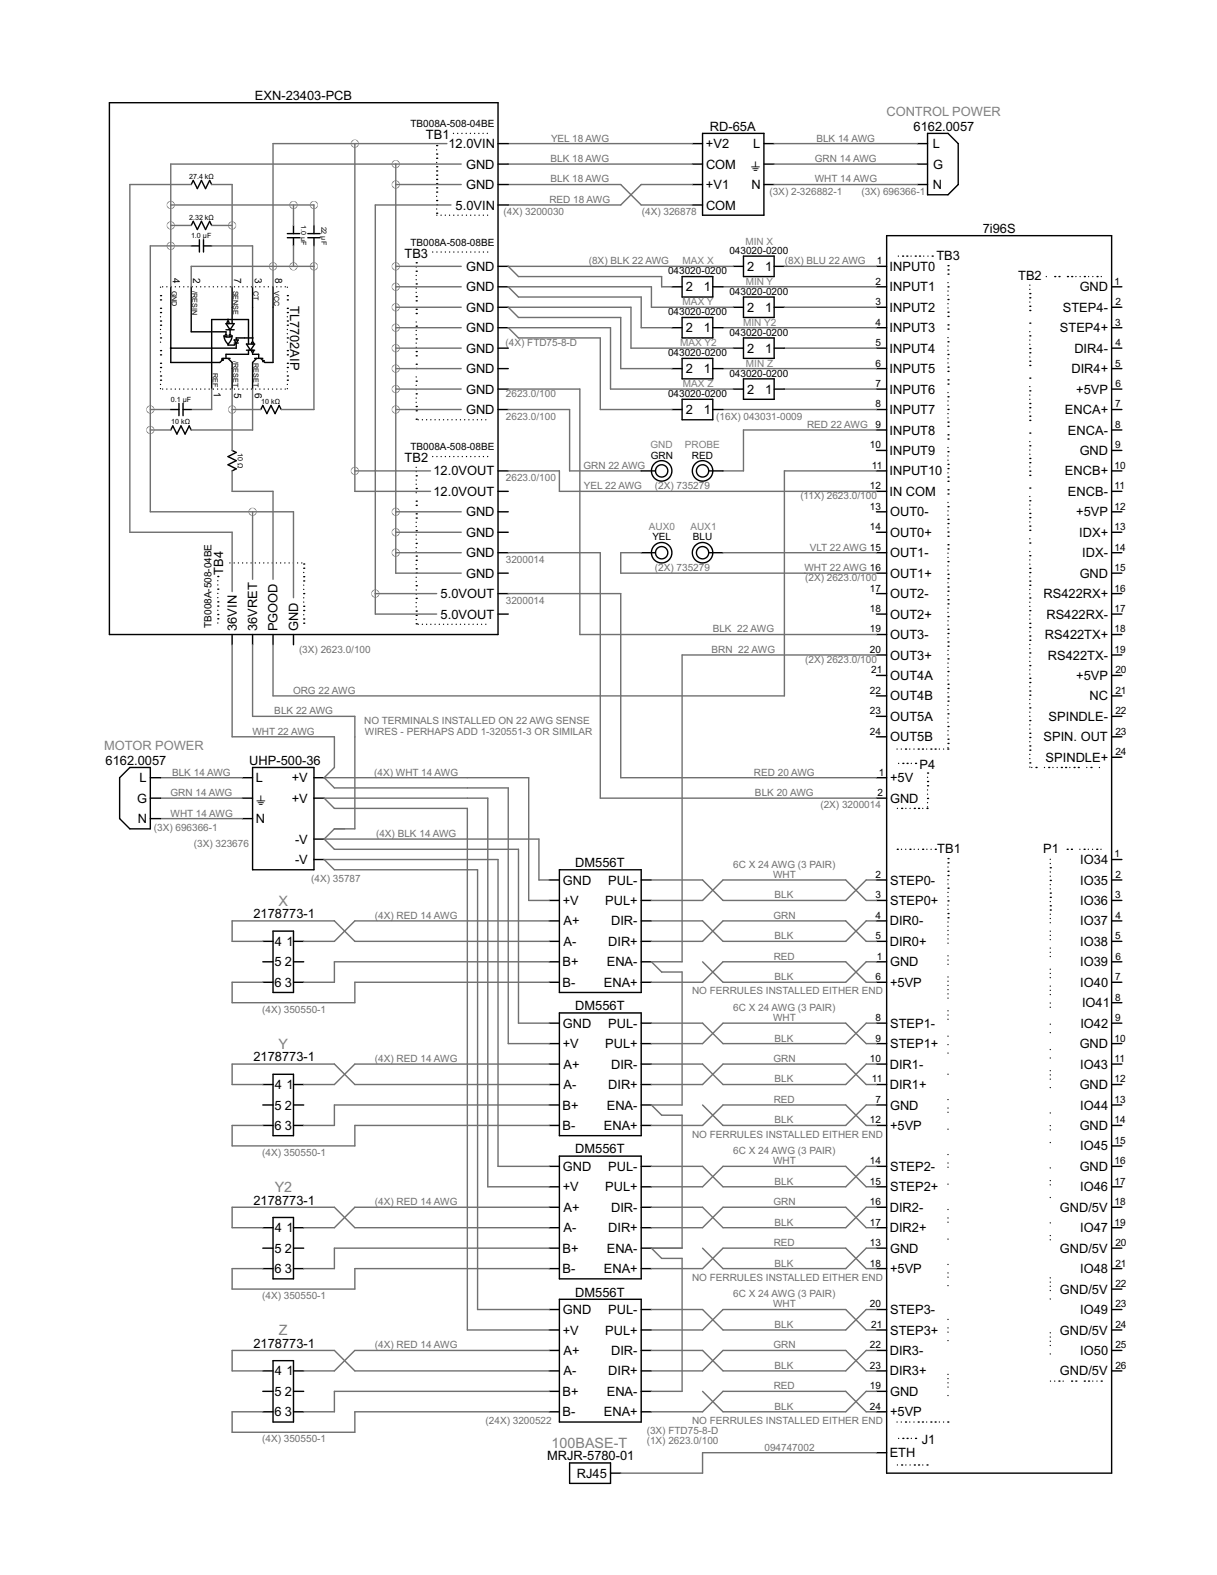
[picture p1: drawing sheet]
<svg xmlns="http://www.w3.org/2000/svg" width="216mm" height="279mm" viewBox="0 0 216 279" stroke-linecap="round" stroke-linejoin="round" font-family="sans-serif">
<defs><g id="words">
<g font-size="2.5" fill="#7f7f7f">
<text x="49.4" y="160.7">X</text>
<text x="49.4" y="186.1">Y</text>
<text x="48.8" y="211.5">Y2</text>
<text x="49.5" y="236.9">Z</text>
<text x="97.9" y="256.8">100BASE-T</text>
</g>
<g font-size="2.3">
<text x="45.2" y="17.7">EXN-23403-PCB</text>
<text x="125.9" y="23.2">RD-65A</text>
<text x="162.1" y="23.2">6162.0057</text>
<text x="75.6" y="24.6">TB1</text>
<text x="79.6" y="26.3">12.0VIN</text>
<text x="82.7" y="29.9">GND</text>
<text x="125.2" y="26.3">+V2</text>
<text x="125.2" y="29.9">COM</text>
<text x="133.6" y="26.3">L</text>
<text x="165.5" y="26.3">L</text>
<text x="165.5" y="29.9">G</text>
<text x="82.7" y="33.6">GND</text>
<text x="125.2" y="33.6">+V1</text>
<text x="133.3" y="30.3">⏚</text>
<text x="133.3" y="33.6">N</text>
<text x="165.5" y="33.6">N</text>
<text x="80.8" y="37.2">5.0VIN</text>
<text x="125.2" y="37.2">COM</text>
<text x="174.3" y="41.3">7i96S</text>
<text x="71.8" y="45.7">TB3</text>
<text x="166.1" y="46">TB3</text>
<text x="82.7" y="48.1">GND</text>
<text x="82.7" y="51.7">GND</text>
<text x="121.7" y="51.7">2</text>
<text x="124.9" y="51.7">1</text>
<text x="132.6" y="48.1">2</text>
<text x="135.8" y="48.1">1</text>
<text x="157.8" y="48.1">INPUT0</text>
<text x="157.8" y="51.7">INPUT1</text>
<text x="180.6" y="49.7">TB2</text>
<text x="191.5" y="51.7">GND</text>
<text x="51.5" y="54.3" transform="rotate(90 51.5 54.3)">TL7702AIP</text>
<text x="82.7" y="55.3">GND</text>
<text x="82.7" y="59">GND</text>
<text x="121.7" y="59">2</text>
<text x="124.9" y="59">1</text>
<text x="132.6" y="55.3">2</text>
<text x="135.8" y="55.3">1</text>
<text x="157.8" y="55.3">INPUT2</text>
<text x="157.8" y="59">INPUT3</text>
<text x="188" y="59">STEP4+</text>
<text x="188.6" y="55.3">STEP4-</text>
<text x="82.7" y="62.6">GND</text>
<text x="132.6" y="62.6">2</text>
<text x="135.8" y="62.6">1</text>
<text x="157.8" y="62.6">INPUT4</text>
<text x="190.6" y="62.6">DIR4-</text>
<text x="82.7" y="66.2">GND</text>
<text x="82.7" y="69.8">GND</text>
<text x="121.7" y="66.2">2</text>
<text x="124.9" y="66.2">1</text>
<text x="132.6" y="69.8">2</text>
<text x="135.8" y="69.8">1</text>
<text x="157.8" y="66.2">INPUT5</text>
<text x="157.8" y="69.8">INPUT6</text>
<text x="190.1" y="66.2">DIR4+</text>
<text x="190.9" y="69.8">+5VP</text>
<text x="82.7" y="73.5">GND</text>
<text x="121.7" y="73.5">2</text>
<text x="124.9" y="73.5">1</text>
<text x="157.8" y="73.5">INPUT7</text>
<text x="157.8" y="77.1">INPUT8</text>
<text x="188.9" y="73.5">ENCA+</text>
<text x="189.4" y="77.1">ENCA-</text>
<text x="71.8" y="82">TB2</text>
<text x="157.8" y="80.7">INPUT9</text>
<text x="191.5" y="80.7">GND</text>
<text x="76.9" y="84.4">12.0VOUT</text>
<text x="76.9" y="88">12.0VOUT</text>
<text x="157.8" y="84.4">INPUT10</text>
<text x="157.8" y="88">IN COM</text>
<text x="188.9" y="84.4">ENCB+</text>
<text x="189.4" y="88">ENCB-</text>
<text x="82.7" y="95.2">GND</text>
<text x="82.7" y="91.6">GND</text>
<text x="157.9" y="91.6">OUT0-</text>
<text x="157.9" y="95.2">OUT0+</text>
<text x="190.9" y="91.6">+5VP</text>
<text x="191.5" y="95.2">IDX+</text>
<text x="39.6" y="101.9" transform="rotate(-90 39.6 101.9)">TB4</text>
<text x="82.7" y="98.9">GND</text>
<text x="157.9" y="98.9">OUT1-</text>
<text x="192" y="98.9">IDX-</text>
<text x="78.2" y="106.1">5.0VOUT</text>
<text x="82.7" y="102.5">GND</text>
<text x="157.9" y="102.5">OUT1+</text>
<text x="157.9" y="106.1">OUT2-</text>
<text x="185.1" y="106.1">RS422RX+</text>
<text x="191.5" y="102.5">GND</text>
<text x="42" y="111.9" transform="rotate(-90 42 111.9)">36VIN</text>
<text x="45.6" y="111.9" transform="rotate(-90 45.6 111.9)">36VRET</text>
<text x="49.3" y="112" transform="rotate(-90 49.3 112)">PGOOD</text>
<text x="52.9" y="112" transform="rotate(-90 52.9 112)">GND</text>
<text x="78.2" y="109.8">5.0VOUT</text>
<text x="157.9" y="109.8">OUT2+</text>
<text x="157.9" y="113.4">OUT3-</text>
<text x="185.4" y="113.4">RS422TX+</text>
<text x="185.6" y="109.8">RS422RX-</text>
<text x="157.9" y="117">OUT3+</text>
<text x="185.9" y="117">RS422TX-</text>
<text x="157.9" y="120.6">OUT4A</text>
<text x="157.9" y="124.3">OUT4B</text>
<text x="190.9" y="120.6">+5VP</text>
<text x="193.3" y="124.3">NC</text>
<text x="157.9" y="127.9">OUT5A</text>
<text x="157.9" y="131.5">OUT5B</text>
<text x="185.1" y="131.5">SPIN. OUT</text>
<text x="186" y="127.9">SPINDLE-</text>
<text x="18.7" y="135.7">6162.0057</text>
<text x="44.2" y="135.7">UHP-500-36</text>
<text x="163.1" y="136.4">P4</text>
<text x="185.5" y="135.2">SPINDLE+</text>
<text x="24.3" y="142.4">G</text>
<text x="24.8" y="138.8">L</text>
<text x="45.4" y="138.8">L</text>
<text x="45.5" y="142.8">⏚</text>
<text x="51.8" y="142.4">+V</text>
<text x="51.8" y="138.8">+V</text>
<text x="157.9" y="138.8">+5V</text>
<text x="157.9" y="142.4">GND</text>
<text x="24.5" y="146">N</text>
<text x="45.4" y="146">N</text>
<text x="52.3" y="149.7">-V</text>
<text x="52.3" y="153.3">-V</text>
<text x="102.1" y="153.8">DM556T</text>
<text x="166.3" y="151.3">TB1</text>
<text x="185" y="151.3">P1</text>
<text x="191.7" y="153.3">IO34</text>
<text x="99.8" y="160.6">+V</text>
<text x="99.8" y="156.9">GND</text>
<text x="107.4" y="160.6">PUL+</text>
<text x="107.9" y="156.9">PUL-</text>
<text x="157.9" y="156.9">STEP0-</text>
<text x="157.9" y="160.6">STEP0+</text>
<text x="191.6" y="156.9">IO35</text>
<text x="191.6" y="160.6">IO36</text>
<text x="45" y="162.9">2178773-1</text>
<text x="48.8" y="167.8">4</text>
<text x="50.9" y="167.8">1</text>
<text x="100" y="164.2">A+</text>
<text x="100" y="167.8">A-</text>
<text x="107.9" y="167.8">DIR+</text>
<text x="108.4" y="164.2">DIR-</text>
<text x="157.8" y="164.2">DIR0-</text>
<text x="157.8" y="167.8">DIR0+</text>
<text x="191.6" y="167.8">IO38</text>
<text x="191.6" y="164.2">IO37</text>
<text x="48.7" y="171.4">5</text>
<text x="50.6" y="171.4">2</text>
<text x="99.8" y="171.4">B+</text>
<text x="107.6" y="171.4">ENA-</text>
<text x="157.9" y="171.4">GND</text>
<text x="191.6" y="171.4">IO39</text>
<text x="48.7" y="175.1">6</text>
<text x="50.5" y="175.1">3</text>
<text x="99.8" y="175.1">B-</text>
<text x="102.1" y="179.2">DM556T</text>
<text x="107.1" y="175.1">ENA+</text>
<text x="157.9" y="175.1">+5VP</text>
<text x="191.7" y="175.1">IO40</text>
<text x="192" y="178.7">IO41</text>
<text x="99.8" y="186">+V</text>
<text x="99.8" y="182.3">GND</text>
<text x="107.4" y="186">PUL+</text>
<text x="107.9" y="182.3">PUL-</text>
<text x="157.9" y="182.3">STEP1-</text>
<text x="157.9" y="186">STEP1+</text>
<text x="191.5" y="186">GND</text>
<text x="191.7" y="182.3">IO42</text>
<text x="45" y="188.3">2178773-1</text>
<text x="100" y="189.6">A+</text>
<text x="108.4" y="189.6">DIR-</text>
<text x="157.8" y="189.6">DIR1-</text>
<text x="191.6" y="189.6">IO43</text>
<text x="48.7" y="196.8">5</text>
<text x="48.8" y="193.2">4</text>
<text x="50.6" y="196.8">2</text>
<text x="50.9" y="193.2">1</text>
<text x="99.8" y="196.8">B+</text>
<text x="100" y="193.2">A-</text>
<text x="107.6" y="196.8">ENA-</text>
<text x="107.9" y="193.2">DIR+</text>
<text x="157.8" y="193.2">DIR1+</text>
<text x="157.9" y="196.8">GND</text>
<text x="191.5" y="193.2">GND</text>
<text x="191.7" y="196.8">IO44</text>
<text x="48.7" y="200.5">6</text>
<text x="50.5" y="200.5">3</text>
<text x="99.8" y="200.5">B-</text>
<text x="107.1" y="200.5">ENA+</text>
<text x="157.9" y="200.5">+5VP</text>
<text x="191.5" y="200.5">GND</text>
<text x="99.8" y="207.7">GND</text>
<text x="102.1" y="204.6">DM556T</text>
<text x="107.9" y="207.7">PUL-</text>
<text x="157.9" y="207.7">STEP2-</text>
<text x="191.5" y="207.7">GND</text>
<text x="191.6" y="204.1">IO45</text>
<text x="45" y="213.7">2178773-1</text>
<text x="99.8" y="211.4">+V</text>
<text x="100" y="215">A+</text>
<text x="107.4" y="211.4">PUL+</text>
<text x="108.4" y="215">DIR-</text>
<text x="157.8" y="215">DIR2-</text>
<text x="157.9" y="211.4">STEP2+</text>
<text x="188" y="215">GND/5V</text>
<text x="191.6" y="211.4">IO46</text>
<text x="48.8" y="218.6">4</text>
<text x="50.9" y="218.6">1</text>
<text x="100" y="218.6">A-</text>
<text x="107.9" y="218.6">DIR+</text>
<text x="157.8" y="218.6">DIR2+</text>
<text x="191.6" y="218.6">IO47</text>
<text x="48.7" y="222.2">5</text>
<text x="48.7" y="225.9">6</text>
<text x="50.5" y="225.9">3</text>
<text x="50.6" y="222.2">2</text>
<text x="99.8" y="222.2">B+</text>
<text x="99.8" y="225.9">B-</text>
<text x="107.1" y="225.9">ENA+</text>
<text x="107.6" y="222.2">ENA-</text>
<text x="157.9" y="225.9">+5VP</text>
<text x="157.9" y="222.2">GND</text>
<text x="188" y="222.2">GND/5V</text>
<text x="191.6" y="225.9">IO48</text>
<text x="99.8" y="233.1">GND</text>
<text x="102.1" y="230">DM556T</text>
<text x="107.9" y="233.1">PUL-</text>
<text x="157.9" y="233.1">STEP3-</text>
<text x="188" y="229.5">GND/5V</text>
<text x="191.6" y="233.1">IO49</text>
<text x="45" y="239.1">2178773-1</text>
<text x="99.8" y="236.8">+V</text>
<text x="107.4" y="236.8">PUL+</text>
<text x="157.9" y="236.8">STEP3+</text>
<text x="188" y="236.8">GND/5V</text>
<text x="48.8" y="244">4</text>
<text x="50.9" y="244">1</text>
<text x="100" y="240.4">A+</text>
<text x="100" y="244">A-</text>
<text x="107.9" y="244">DIR+</text>
<text x="108.4" y="240.4">DIR-</text>
<text x="157.8" y="240.4">DIR3-</text>
<text x="157.8" y="244">DIR3+</text>
<text x="188" y="244">GND/5V</text>
<text x="191.7" y="240.4">IO50</text>
<text x="48.7" y="247.6">5</text>
<text x="48.7" y="251.3">6</text>
<text x="50.5" y="251.3">3</text>
<text x="50.6" y="247.6">2</text>
<text x="99.8" y="247.6">B+</text>
<text x="99.8" y="251.3">B-</text>
<text x="107.1" y="251.3">ENA+</text>
<text x="107.6" y="247.6">ENA-</text>
<text x="157.9" y="251.3">+5VP</text>
<text x="157.9" y="247.6">GND</text>
<text x="163.5" y="256.1">J1</text>
<text x="97.1" y="259">MRJR-5780-01</text>
<text x="102.3" y="262.2">RJ45</text>
<text x="157.8" y="258.5">ETH</text>
</g>
<g font-size="2.3" fill="#7f7f7f">
<text x="157.3" y="20.6">CONTROL POWER</text>
<text x="18.5" y="133.1">MOTOR POWER</text>
</g>
<g font-size="1.8">
<text x="72.8" y="22.6">TB008A-508-04BE</text>
<text x="72.8" y="43.6">TB008A-508-08BE</text>
<text x="129.4" y="45.1">043020-0200</text>
<text x="155.5" y="46.9">1</text>
<text x="30.7" y="49.3" transform="rotate(90 30.7 49.3)">4</text>
<text x="34.3" y="49.3" transform="rotate(90 34.3 49.3)">2</text>
<text x="41.6" y="49.2" transform="rotate(90 41.6 49.2)">7</text>
<text x="45.2" y="49.2" transform="rotate(90 45.2 49.2)">3</text>
<text x="48.8" y="49.2" transform="rotate(90 48.8 49.2)">8</text>
<text x="118.5" y="48.7">043020-0200</text>
<text x="129.4" y="52.3">043020-0200</text>
<text x="155.3" y="50.5">2</text>
<text x="197.7" y="50.5">1</text>
<text x="118.5" y="55.9">043020-0200</text>
<text x="129.4" y="59.6">043020-0200</text>
<text x="155.3" y="54.1">3</text>
<text x="155.3" y="57.8">4</text>
<text x="197.9" y="57.8">3</text>
<text x="197.9" y="54.1">2</text>
<text x="118.5" y="63.2">043020-0200</text>
<text x="155.3" y="61.4">5</text>
<text x="155.3" y="65">6</text>
<text x="197.9" y="65">5</text>
<text x="197.9" y="61.4">4</text>
<text x="37.9" y="69.6" transform="rotate(90 37.9 69.6)">1</text>
<text x="41.6" y="69.7" transform="rotate(90 41.6 69.7)">5</text>
<text x="45.2" y="69.7" transform="rotate(90 45.2 69.7)">6</text>
<text x="118.5" y="70.5">043020-0200</text>
<text x="129.4" y="66.8">043020-0200</text>
<text x="155.3" y="68.6">7</text>
<text x="197.9" y="68.6">6</text>
<text x="155.3" y="72.3">8</text>
<text x="155.3" y="75.9">9</text>
<text x="197.9" y="72.3">7</text>
<text x="197.9" y="75.9">8</text>
<text x="72.8" y="79.9">TB008A-508-08BE</text>
<text x="115.4" y="81.3">GRN</text>
<text x="122.7" y="81.3">RED</text>
<text x="154.3" y="79.5">10</text>
<text x="154.7" y="83.2">11</text>
<text x="197.7" y="83.2">10</text>
<text x="197.9" y="79.5">9</text>
<text x="154.3" y="86.8">12</text>
<text x="197.7" y="86.8">11</text>
<text x="115.7" y="95.9">YEL</text>
<text x="122.9" y="95.9">BLU</text>
<text x="154.3" y="90.4">13</text>
<text x="154.3" y="94">14</text>
<text x="197.7" y="90.4">12</text>
<text x="197.7" y="94">13</text>
<text x="197.7" y="97.7">14</text>
<text x="197.7" y="101.3">15</text>
<text x="154.3" y="104.9">17</text>
<text x="197.7" y="104.9">16</text>
<text x="37.5" y="111.4" transform="rotate(-90 37.5 111.4)">TB008A-508-04BE</text>
<text x="154.3" y="108.6">18</text>
<text x="154.3" y="112.2">19</text>
<text x="197.7" y="108.6">17</text>
<text x="197.7" y="112.2">18</text>
<text x="154.3" y="115.8">20</text>
<text x="154.6" y="119.4">21</text>
<text x="197.7" y="115.8">19</text>
<text x="197.9" y="119.4">20</text>
<text x="154.3" y="123.1">22</text>
<text x="197.9" y="123.1">21</text>
<text x="154.3" y="126.7">23</text>
<text x="154.3" y="130.3">24</text>
<text x="197.9" y="126.7">22</text>
<text x="197.9" y="130.3">23</text>
<text x="155.9" y="137.6">1</text>
<text x="197.9" y="134">24</text>
<text x="155.7" y="141.2">2</text>
<text x="155.3" y="155.7">2</text>
<text x="197.7" y="152.1">1</text>
<text x="197.9" y="155.7">2</text>
<text x="155.3" y="159.4">3</text>
<text x="197.9" y="159.4">3</text>
<text x="155.3" y="166.6">5</text>
<text x="155.3" y="163">4</text>
<text x="197.9" y="166.6">5</text>
<text x="197.9" y="163">4</text>
<text x="155.3" y="173.9">6</text>
<text x="155.5" y="170.2">1</text>
<text x="197.9" y="173.9">7</text>
<text x="197.9" y="170.2">6</text>
<text x="197.9" y="177.5">8</text>
<text x="155.3" y="181.1">8</text>
<text x="155.3" y="184.8">9</text>
<text x="197.7" y="184.8">10</text>
<text x="197.9" y="181.1">9</text>
<text x="154.3" y="188.4">10</text>
<text x="197.7" y="188.4">11</text>
<text x="154.7" y="192">11</text>
<text x="155.3" y="195.6">7</text>
<text x="197.7" y="192">12</text>
<text x="197.7" y="195.6">13</text>
<text x="154.3" y="199.3">12</text>
<text x="197.7" y="199.3">14</text>
<text x="197.7" y="202.9">15</text>
<text x="154.3" y="206.5">14</text>
<text x="197.7" y="206.5">16</text>
<text x="154.3" y="210.2">15</text>
<text x="154.3" y="213.8">16</text>
<text x="197.7" y="210.2">17</text>
<text x="197.7" y="213.8">18</text>
<text x="154.3" y="221">13</text>
<text x="154.3" y="217.4">17</text>
<text x="197.7" y="217.4">19</text>
<text x="197.9" y="221">20</text>
<text x="154.3" y="224.7">18</text>
<text x="197.9" y="224.7">21</text>
<text x="154.3" y="231.9">20</text>
<text x="197.9" y="228.3">22</text>
<text x="197.9" y="231.9">23</text>
<text x="154.3" y="239.2">22</text>
<text x="154.6" y="235.6">21</text>
<text x="197.9" y="235.6">24</text>
<text x="197.9" y="239.2">25</text>
<text x="154.3" y="242.8">23</text>
<text x="197.9" y="242.8">26</text>
<text x="154.3" y="246.4">19</text>
<text x="154.3" y="250.1">24</text>
</g>
<g font-size="1.8" fill="#707070">
<text x="97.7" y="28.7">BLK 18 AWG</text>
<text x="97.8" y="25.1">YEL 18 AWG</text>
<text x="144.6" y="28.7">GRN 14 AWG</text>
<text x="144.8" y="25.1">BLK 14 AWG</text>
<text x="97.5" y="36">RED 18 AWG</text>
<text x="97.7" y="32.4">BLK 18 AWG</text>
<text x="136.5" y="34.5">(3X) 2-326882-1</text>
<text x="144.6" y="32.4">WHT 14 AWG</text>
<text x="152.8" y="34.5">(3X) 696366-1</text>
<text x="89.3" y="38.2">(4X) 3200030</text>
<text x="113.9" y="38.2">(4X) 326878</text>
<text x="104.5" y="46.9">(8X) BLK 22 AWG</text>
<text x="139.2" y="46.9">(8X) BLU 22 AWG</text>
<text x="89.7" y="61.4">(4X) FTD75-8-D</text>
<text x="89.7" y="70.5">2623.0/100</text>
<text x="89.7" y="74.5">2623.0/100</text>
<text x="127.1" y="74.5">(16X) 043031-0009</text>
<text x="143.2" y="75.9">RED 22 AWG</text>
<text x="103.5" y="83.2">GRN 22 AWG</text>
<text x="89.7" y="85.3">2623.0/100</text>
<text x="103.6" y="86.8">YEL 22 AWG</text>
<text x="116.2" y="86.8">(2X) 735279</text>
<text x="142" y="88.6">(11X) 2623.0/100</text>
<text x="89.7" y="99.9">3200014</text>
<text x="116.2" y="101.3">(2X) 735279</text>
<text x="142.7" y="101.3">WHT 22 AWG 16</text>
<text x="143.6" y="97.7">VLT 22 AWG 15</text>
<text x="89.7" y="107.1">3200014</text>
<text x="142.8" y="103.1">(2X) 2623.0/100</text>
<text x="126.4" y="112.2">BLK 22 AWG</text>
<text x="53" y="115.8">(3X) 2623.0/100</text>
<text x="126.2" y="115.8">BRN 22 AWG</text>
<text x="142.8" y="117.6">(2X) 2623.0/100</text>
<text x="52" y="123.1">ORG 22 AWG</text>
<text x="44.8" y="130.3">WHT 22 AWG</text>
<text x="48.7" y="126.7">BLK 22 AWG</text>
<text x="64.6" y="128.5">NO TERMINALS INSTALLED ON 22 AWG SENSE</text>
<text x="64.7" y="130.3">WIRES - PERHAPS ADD 1-320551-3 OR SIMILAR</text>
<text x="30.5" y="137.6">BLK 14 AWG</text>
<text x="66.4" y="137.6">(4X) WHT 14 AWG</text>
<text x="133.7" y="137.6">RED 20 AWG</text>
<text x="30.3" y="141.2">GRN 14 AWG</text>
<text x="133.9" y="141.2">BLK 20 AWG</text>
<text x="145.5" y="143.4">(2X) 3200014</text>
<text x="27.3" y="147.4">(3X) 696366-1</text>
<text x="30.3" y="144.8">WHT 14 AWG</text>
<text x="66.7" y="148.5">(4X) BLK 14 AWG</text>
<text x="34.4" y="150.3">(3X) 323676</text>
<text x="130.1" y="153.9">6C X 24 AWG (3 PAIR)</text>
<text x="137.1" y="155.7">WHT</text>
<text x="55.2" y="156.5">(4X) 35787</text>
<text x="137.4" y="159.4">BLK</text>
<text x="66.5" y="163">(4X) RED 14 AWG</text>
<text x="137.2" y="163">GRN</text>
<text x="137.4" y="166.6">BLK</text>
<text x="137.3" y="170.2">RED</text>
<text x="137.4" y="173.9">BLK</text>
<text x="46.5" y="179.7">(4X) 350550-1</text>
<text x="122.8" y="176.4">NO FERRULES INSTALLED EITHER END</text>
<text x="130.1" y="179.3">6C X 24 AWG (3 PAIR)</text>
<text x="137.1" y="181.1">WHT</text>
<text x="137.4" y="184.8">BLK</text>
<text x="66.5" y="188.4">(4X) RED 14 AWG</text>
<text x="137.2" y="188.4">GRN</text>
<text x="137.3" y="195.6">RED</text>
<text x="137.4" y="192">BLK</text>
<text x="122.8" y="201.8">NO FERRULES INSTALLED EITHER END</text>
<text x="137.4" y="199.3">BLK</text>
<text x="46.5" y="205.1">(4X) 350550-1</text>
<text x="130.1" y="204.7">6C X 24 AWG (3 PAIR)</text>
<text x="137.1" y="206.5">WHT</text>
<text x="66.5" y="213.8">(4X) RED 14 AWG</text>
<text x="137.2" y="213.8">GRN</text>
<text x="137.4" y="210.2">BLK</text>
<text x="137.3" y="221">RED</text>
<text x="137.4" y="217.4">BLK</text>
<text x="122.8" y="227.2">NO FERRULES INSTALLED EITHER END</text>
<text x="137.4" y="224.7">BLK</text>
<text x="46.5" y="230.5">(4X) 350550-1</text>
<text x="130.1" y="230.1">6C X 24 AWG (3 PAIR)</text>
<text x="137.1" y="231.9">WHT</text>
<text x="66.5" y="239.2">(4X) RED 14 AWG</text>
<text x="137.2" y="239.2">GRN</text>
<text x="137.4" y="235.6">BLK</text>
<text x="137.4" y="242.8">BLK</text>
<text x="137.3" y="246.4">RED</text>
<text x="137.4" y="250.1">BLK</text>
<text x="46.5" y="255.9">(4X) 350550-1</text>
<text x="86.1" y="252.6">(24X) 3200522</text>
<text x="114.7" y="254.4">(3X) FTD75-8-D</text>
<text x="114.7" y="256.2">(1X) 2623.0/100</text>
<text x="122.8" y="252.6">NO FERRULES INSTALLED EITHER END</text>
<text x="135.6" y="257.3">094747002</text>
</g>
<g font-size="1.8" fill="#7f7f7f">
<text x="121.1" y="46.9">MAX X</text>
<text x="132.2" y="43.4">MIN X</text>
<text x="132.3" y="50.5">MIN Y</text>
<text x="121.1" y="54.1">MAX Y</text>
<text x="131.8" y="57.8">MIN Y2</text>
<text x="120.7" y="61.4">MAX Y2</text>
<text x="132.3" y="65">MIN Z</text>
<text x="121.2" y="68.6">MAX Z</text>
<text x="115.4" y="79.5">GND</text>
<text x="121.5" y="79.5">PROBE</text>
<text x="115.1" y="94">AUX0</text>
<text x="122.5" y="94">AUX1</text>
</g>
<g font-size="1.3">
<text x="33.5" y="31.7">27.4 kΩ</text>
<text x="33.5" y="39">2.32 kΩ</text>
<text x="53.4" y="40" transform="rotate(90 53.4 40)">1.0 μF</text>
<text x="57" y="40.2" transform="rotate(90 57 40.2)">22 μF</text>
<text x="33.9" y="42.3">1.0 μF</text>
<text x="30.5" y="51.5" transform="rotate(90 30.5 51.5)">GND</text>
<text x="34.1" y="51.6" transform="rotate(90 34.1 51.6)">/RESIN</text>
<text x="41.4" y="51.5" transform="rotate(90 41.4 51.5)">SENSE</text>
<text x="45" y="51.5" transform="rotate(90 45 51.5)">CT</text>
<text x="48.6" y="51.6" transform="rotate(90 48.6 51.6)">VCC</text>
<text x="41.4" y="64.1" transform="rotate(90 41.4 64.1)">/RESET</text>
<text x="45" y="64.5" transform="rotate(90 45 64.5)">RESET</text>
<text x="30.3" y="71.3">0.1 μF</text>
<text x="37.7" y="66.2" transform="rotate(90 37.7 66.2)">REF</text>
<text x="46.4" y="71.7">10 kΩ</text>
<text x="30.4" y="75.3">10 kΩ</text>
<text x="42.2" y="80.3" transform="rotate(90 42.2 80.3)">10 Ω</text>
</g>
</g></defs>
<g fill="none" stroke="#000" stroke-width=".25">
<path d="M19.4 18.2h69v94.4h-69zM33.9 32.7l.4-.7 .7 1.5 .7-1.5 .8 1.5 .7-1.5 .4 .7M33.9 40l.4-.7 .7 1.4 .7-1.4 .8 1.4 .7-1.4 .4 .7M52.1 40v1.4M55.7 40v1.4M77.5 25.8h.1M77.5 27.3h.1M77.5 28.1h.1M77.5 29.6h.1M77.5 30.3h.1M77.5 31.1h.1M77.5 31.8h.1"/>
<path d="M77.5 32.6h.1M77.5 33.3h.1M77.5 34.1h.1M77.5 35.6h.1M77.5 36.3h.1M77.5 37.8h.1M77.5 26.6h.1M77.5 28.8h.1M77.5 34.8h.1M77.5 37.1h.1M77.5 38.2h.1M78.3 38.2h.1"/>
<path d="M79 38.2h.1M79.8 38.2h.1M80.5 23.7h.1M80.5 38.2h.1M81.2 23.7h.1M81.3 38.2h.1M82 23.7h.1M82 38.2h.1M82.7 23.7h.1M82.8 38.2h.1M83.5 23.7h.1M83.5 38.2h.1"/>
<path d="M84.2 23.7h.1M84.3 38.2h.1M85 23.7h.1M85 38.2h.1M85.7 23.7h.1M85.8 38.2h.1M86.5 23.7h.1M86.5 38.2h.1M88.4 25.5h1.8M88.4 29.1h1.8M88.4 32.7h1.8M88.4 36.4h1.8"/>
<path d="M122.8 25.5h1.8M122.8 29.1h1.8M122.8 32.7h1.8M122.8 36.4h1.8M124.6 23.7h10.9v14.5h-10.9zM135.5 25.5h1.8M135.5 29.1h1.8M135.5 32.7h1.8M162.7 25.5h1.9M162.7 29.1h1.9M162.7 32.7h1.9M164.6 23.7h3.6l1.8 1.8v7.2l-1.8 1.8h-3.6z"/>
<path d="M28.5 52.4h.1M28.5 53.2h.1M28.5 54.7h.1M28.5 55.4h.1M28.5 56.9h.1M28.5 57.7h.1M28.5 59.9h.1M28.5 50.9h.1M28.5 51.7h.1M28.5 53.9h.1M28.5 56.2h.1M28.5 58.4h.1"/>
<path d="M28.5 59.2h.1M28.9 50.9h.1M29.6 50.9h.1M30.3 50.9v13.4h8.7l.7-.7M30.4 50.9h.1M31.1 50.9h.1M31.9 50.9h.1M32.6 50.9h.1M33.4 50.9h.1M33.9 50.9v8h6.2v.5M33.9 43.6h1.5M34.1 50.9h.1"/>
<path d="M34.9 50.9h.1M35.4 42.5v2.2M35.6 50.9h.1M36.1 42.5v2.2M36.1 43.6h1.5M36.4 50.9h.1M37.1 50.9h.1M37.9 50.9h.1M38.6 50.9h.1M39.4 50.9h.1M39.7 59.6l.8 .2 .7-.2-.4 1.1a.3 .3 0 0 1-.3 .3 .3 .3 0 0 1-.3-.3zM40.1 58.5h1.4"/>
<path d="M40.1 57.4h1.4l-.7 1.1zM40.1 50.9h.1M40.5 56.7v.3M40.8 58.5v.9M40.9 50.9h.1M41.2 50.9v6.5M41.6 50.9h.1M42.4 50.9h.1M43.1 50.9h.1M43.9 50.9h.1M44.6 50.9h.1M44.8 50.9v9.8"/>
<path d="M44.8 59.9h-2.9v.4M45.4 50.9h.1M46.1 50.9h.1M46.9 50.9h.1M47.6 50.9h.1M48.4 50.9h.1M48.4 50.9v13.4h-1.4l-.7-.7M49.1 50.9h.1M49.9 50.9h.1M50.6 50.9h.1M51 52.4h.1M51 53.2h.1"/>
<path d="M51 54.7h.1M51 55.4h.1M51 56.9h.1M51 57.7h.1M51 59.9h.1M51 50.9h.1M51 51.7h.1M51 53.9h.1M51 56.2h.1M51 58.4h.1M51 59.2h.1M51 42.2h2.2"/>
<path d="M51 41.4h2.2M52.1 42.2v1.4M54.6 42.2h2.2M54.6 41.4h2.2M55.7 42.2v1.4M73.8 46.6h.1M73.8 48.1h.1M73.8 50.4h.1M73.8 52.6h.1M73.8 53.4h.1M73.8 54.9h.1M73.8 55.6h.1"/>
<path d="M73.8 57.9h.1M73.8 47.4h.1M73.8 48.9h.1M73.8 49.6h.1M73.8 51.1h.1M73.8 51.9h.1M73.8 54.1h.1M73.8 56.4h.1M73.8 57.1h.1M73.8 58.6h.1M73.8 59.4h.1M76.8 44.7h.1"/>
<path d="M77.5 44.7h.1M78.3 44.7h.1M79 44.7h.1M79.8 44.7h.1M80.5 44.7h.1M81.3 44.7h.1M82 44.7h.1M82.8 44.7h.1M83.5 44.7h.1M84.3 44.7h.1M85 44.7h.1M85.8 44.7h.1"/>
<path d="M86.5 44.7h.1M88.4 47.2h1.8M88.4 50.9h1.8M88.4 54.5h1.8M88.4 58.1h1.8M119.2 50.9h1.8M119.2 58.1h1.8M121 49.1h5.5v3.6h-5.5zM121 56.3h5.5v3.6h-5.5zM126.5 50.9h1.8M126.5 58.1h1.8M130.1 47.2h1.8"/>
<path d="M130.1 54.5h1.8M131.9 45.4h5.4v3.7h-5.4zM131.9 52.7h5.4v3.6h-5.4zM131.9 59.9h5.4v3.7h-5.4zM137.3 47.2h1.9M137.3 54.5h1.9M155.5 47.2h1.8M155.5 50.9h1.8M155.5 54.5h1.8M155.5 58.1h1.8M157.3 41.8h39.9v219.5h-39.9zM159.4 45.4h.1"/>
<path d="M160.1 45.4h.1M160.9 45.4h.1M161.6 45.4h.1M162.4 45.4h.1M163.1 45.4h.1M163.9 45.4h.1M164.6 45.4h.1M165.4 45.4h.1M168.2 47.1h.1M168.2 47.9h.1M168.2 48.6h.1M168.2 50.9h.1"/>
<path d="M168.2 53.1h.1M168.2 55.4h.1M168.2 56.1h.1M168.2 57.6h.1M168.2 58.4h.1M168.2 49.4h.1M168.2 50.1h.1M168.2 51.6h.1M168.2 52.4h.1M168.2 53.9h.1M168.2 54.6h.1M168.2 56.9h.1"/>
<path d="M168.2 59.1h.1M168.2 59.9h.1M182.7 52.1h.1M182.7 52.8h.1M182.7 54.3h.1M182.7 55.1h.1M182.7 57.3h.1M182.7 59.6h.1M182.7 50.6h.1M182.7 51.3h.1M182.7 53.6h.1M182.7 55.8h.1"/>
<path d="M182.7 56.6h.1M182.7 58.1h.1M182.7 58.8h.1M185.6 49.1h.1M186.4 49.1h.1M187.1 49.1h.1M187.9 49.1h.1M188.6 49.1h.1M189.4 49.1h.1M190.1 49.1h.1M190.9 49.1h.1M191.6 49.1h.1"/>
<path d="M192.4 49.1h.1M193.1 49.1h.1M193.9 49.1h.1M194.6 49.1h.1M195.4 49.1h.1M197.2 50.9h1.8M197.2 54.5h1.8M197.2 58.1h1.8M28.5 62.2h.1M28.5 62.9h.1M28.5 64.4h.1M28.5 65.2h.1"/>
<path d="M28.5 66.7h.1M28.5 67.4h.1M28.5 60.7h.1M28.5 61.4h.1M28.5 63.7h.1M28.5 65.9h.1M28.5 68.2h.1M28.5 68.9h.1M28.9 69h.1M29.6 69h.1M30.3 72.6h1.4M30.3 76.3l.4-.7 .7 1.4 .7-1.4 .7 1.4 .8-1.4 .3 .7"/>
<path d="M30.4 69h.1M31.1 69h.1M31.7 71.6v2.1M31.9 69h.1M32.5 72.6h1.4M32.5 71.6v2.1M32.6 69h.1M33.4 69h.1M34.1 69h.1M34.9 69h.1M35.6 69h.1M36.4 69h.1"/>
<path d="M37.1 69h.1M37.9 69h.1M38.6 69h.1M39.4 69h.1M39.4 63.6h1.4M39.4 63.7l.2 .2h-.2zM40.1 69h.1M40.5 63.6l.7 .7v4.7M40.9 69h.1M41.2 79.9l.7 .4-1.4 .7 1.4 .7-1.4 .7 1.4 .8-.7 .3M41.5 60.3h.8l-.4 .6zM41.5 60.9h.8"/>
<path d="M41.6 69h.1M41.9 60.9v.9h-11.6M41.9 60.9l-.4 .3h-1v-.2M42.4 69h.1M43.1 69h.1M43.7 62.1h1.5M43.7 61h1.5l-.8 1.1zM43.9 69h.1M44.1 62.1v.8h-4v.7M44.1 61v-4.3h-6.5v12.3M44.6 69h.1M44.8 62.5v.4h1.1v.7"/>
<path d="M45.2 63.6h1.4M45.4 69h.1M45.5 63.6l-.7 .7v4.7M46.1 69h.1M46.3 72.6l.3-.7 .7 1.5 .8-1.5 .7 1.5 .7-1.5 .4 .7M46.6 63.9l.2 .1-.1 .2zM46.9 69h.1M47.6 69h.1M48.4 69h.1M49.1 69h.1M49.9 69h.1M50.6 69h.1"/>
<path d="M51 62.2h.1M51 62.9h.1M51 64.4h.1M51 65.2h.1M51 66.7h.1M51 67.4h.1M51 60.7h.1M51 61.4h.1M51 63.7h.1M51 65.9h.1M51 68.2h.1M51 68.9h.1"/>
<path d="M73.8 60.1h.1M73.8 62.4h.1M73.8 63.1h.1M73.8 64.6h.1M73.8 65.4h.1M73.8 67.6h.1M73.8 69.9h.1M73.8 72.1h.1M73.8 72.9h.1M73.8 74.4h.1M73.8 60.9h.1M73.8 61.6h.1"/>
<path d="M73.8 63.9h.1M73.8 66.1h.1M73.8 66.9h.1M73.8 68.4h.1M73.8 69.1h.1M73.8 70.6h.1M73.8 71.4h.1M73.8 73.6h.1M74.2 74.5h.1M74.9 74.5h.1M75.7 74.5h.1M76.4 74.5h.1"/>
<path d="M77.2 74.5h.1M77.9 74.5h.1M78.7 74.5h.1M79.4 74.5h.1M80.2 74.5h.1M80.9 74.5h.1M81.7 74.5h.1M82.4 74.5h.1M83.2 74.5h.1M83.9 74.5h.1M84.7 74.5h.1M85.4 74.5h.1"/>
<path d="M86.2 74.5h.1M88.4 69h1.8M88.4 61.8h1.8M88.4 65.4h1.8M88.4 72.6h1.8M119.2 65.4h1.8M119.2 72.6h1.8M121 70.8h5.5v3.7h-5.5zM121 63.6h5.5v3.6h-5.5zM126.5 65.4h1.8M126.5 72.6h1.8M130.1 69h1.8"/>
<path d="M130.1 61.8h1.8M131.9 67.2h5.4v3.6h-5.4zM137.3 69h1.9M137.3 61.8h1.9M155.5 69h1.8M155.5 61.8h1.8M155.5 65.4h1.8M155.5 72.6h1.8M155.5 76.3h1.8M155.5 79.9h1.8M168.2 60.6h.1M168.2 62.9h.1"/>
<path d="M168.2 65.1h.1M168.2 65.9h.1M168.2 67.4h.1M168.2 68.1h.1M168.2 70.4h.1M168.2 72.6h.1M168.2 74.9h.1M168.2 75.6h.1M168.2 77.1h.1M168.2 77.9h.1M168.2 61.4h.1M168.2 62.1h.1"/>
<path d="M168.2 63.6h.1M168.2 64.4h.1M168.2 66.6h.1M168.2 68.9h.1M168.2 69.6h.1M168.2 71.1h.1M168.2 71.9h.1M168.2 73.4h.1M168.2 74.1h.1M168.2 76.4h.1M168.2 78.6h.1M168.2 79.4h.1"/>
<path d="M182.7 61.8h.1M182.7 62.6h.1M182.7 64.1h.1M182.7 64.8h.1M182.7 67.1h.1M182.7 69.3h.1M182.7 71.6h.1M182.7 72.3h.1M182.7 73.8h.1M182.7 74.6h.1M182.7 76.8h.1M182.7 79.1h.1"/>
<path d="M182.7 60.3h.1M182.7 61.1h.1M182.7 63.3h.1M182.7 65.6h.1M182.7 66.3h.1M182.7 67.8h.1M182.7 68.6h.1M182.7 70.1h.1M182.7 70.8h.1M182.7 73.1h.1M182.7 75.3h.1M182.7 76.1h.1"/>
<path d="M182.7 77.6h.1M182.7 78.3h.1M182.7 79.8h.1M197.2 69h1.8M197.2 61.8h1.8M197.2 65.4h1.8M197.2 72.6h1.8M197.2 76.3h1.8M197.2 79.9h1.8M40.8 99.9h.1M41.5 99.9h.1M42.3 99.9h.1"/>
<path d="M43 99.9h.1M43.8 99.9h.1M44.5 99.9h.1M45.3 99.9h.1M46 99.9h.1M46.8 99.9h.1M47.5 99.9h.1M48.3 99.9h.1M49 99.9h.1M49.8 99.9h.1M50.5 99.9h.1M51.3 99.9h.1"/>
<path d="M52 99.9h.1M52.8 99.9h.1M53.5 99.9h.1M73.8 99.4h.1M73.8 98.7h.1M73.8 96.4h.1M73.8 94.2h.1M73.8 91.9h.1M73.8 91.2h.1M73.8 89.7h.1M73.8 88.9h.1M73.8 86.7h.1"/>
<path d="M73.8 84.4h.1M73.8 82.9h.1M73.8 83.7h.1M73.8 85.2h.1M73.8 85.9h.1M73.8 87.4h.1M73.8 88.2h.1M73.8 90.4h.1M73.8 92.7h.1M73.8 93.4h.1M73.8 94.9h.1M73.8 95.7h.1"/>
<path d="M73.8 97.2h.1M73.8 97.9h.1M76.8 81h.1M77.5 81h.1M78.3 81h.1M79 81h.1M79.8 81h.1M80.5 81h.1M81.3 81h.1M82 81h.1M82.8 81h.1M83.5 81h.1"/>
<path d="M84.3 81h.1M85 81h.1M85.8 81h.1M86.5 81h.1M88.4 90.8h1.8M88.4 94.4h1.8M88.4 98h1.8M88.4 83.5h1.8M88.4 87.2h1.8M113.8 98h2.5M113.8 83.5h2.5M125.7 98h2.6"/>
<path d="M125.7 83.5h2.6M155.5 90.8h1.8M155.5 94.4h1.8M155.5 98h1.8M155.5 83.5h1.8M155.5 87.2h1.8M168.2 80.1h.1M168.2 82.4h.1M168.2 83.1h.1M168.2 84.6h.1M168.2 85.4h.1M168.2 86.9h.1"/>
<path d="M168.2 87.6h.1M168.2 89.9h.1M168.2 92.1h.1M168.2 92.9h.1M168.2 94.4h.1M168.2 95.1h.1M168.2 96.6h.1M168.2 97.4h.1M168.2 99.6h.1M168.2 80.9h.1M168.2 81.6h.1M168.2 83.9h.1"/>
<path d="M168.2 86.1h.1M168.2 88.4h.1M168.2 89.1h.1M168.2 90.6h.1M168.2 91.4h.1M168.2 93.6h.1M168.2 95.9h.1M168.2 98.1h.1M168.2 98.9h.1M182.7 81.3h.1M182.7 82.1h.1M182.7 83.6h.1"/>
<path d="M182.7 84.3h.1M182.7 86.6h.1M182.7 88.8h.1M182.7 91.1h.1M182.7 91.8h.1M182.7 93.3h.1M182.7 94.1h.1M182.7 96.3h.1M182.7 98.6h.1M182.7 80.6h.1M182.7 82.8h.1M182.7 85.1h.1"/>
<path d="M182.7 85.8h.1M182.7 87.3h.1M182.7 88.1h.1M182.7 89.6h.1M182.7 90.3h.1M182.7 92.6h.1M182.7 94.8h.1M182.7 95.6h.1M182.7 97.1h.1M182.7 97.8h.1M182.7 99.3h.1M197.2 90.8h1.8"/>
<path d="M197.2 94.4h1.8M197.2 98h1.8M197.2 83.5h1.8M197.2 87.2h1.8M38.6 109.8h.1M38.6 109h.1M38.6 107.5h.1M38.6 106.8h.1M38.6 104.5h.1M38.6 102.3h.1M38.6 103h.1M38.6 103.8h.1"/>
<path d="M38.6 105.3h.1M38.6 106h.1M38.6 108.3h.1M38.6 110.5h.1M41.2 112.6v1.8M44.8 112.6v1.8M48.4 112.6v1.8M52.1 112.6v1.8M53.9 100.1h.1M53.9 100.8h.1M53.9 102.3h.1M53.9 103.1h.1"/>
<path d="M53.9 105.3h.1M53.9 107.6h.1M53.9 108.3h.1M53.9 109.8h.1M53.9 110.6h.1M53.9 101.6h.1M53.9 103.8h.1M53.9 104.6h.1M53.9 106.1h.1M53.9 106.8h.1M53.9 109.1h.1M73.8 110.7h.1"/>
<path d="M73.8 109.2h.1M73.8 108.4h.1M73.8 106.2h.1M73.8 103.9h.1M73.8 101.7h.1M73.8 100.9h.1M73.8 100.2h.1M73.8 102.4h.1M73.8 103.2h.1M73.8 104.7h.1M73.8 105.4h.1M73.8 106.9h.1"/>
<path d="M73.8 107.7h.1M73.8 109.9h.1M74.2 110.7h.1M74.9 110.7h.1M75.7 110.7h.1M76.4 110.7h.1M77.2 110.7h.1M77.9 110.7h.1M78.7 110.7h.1M79.4 110.7h.1M80.2 110.7h.1M80.9 110.7h.1"/>
<path d="M81.7 110.7h.1M82.4 110.7h.1M83.2 110.7h.1M83.9 110.7h.1M84.7 110.7h.1M85.4 110.7h.1M86.2 110.7h.1M88.4 105.3h1.8M88.4 108.9h1.8M88.4 101.7h1.8M155.5 112.6h1.8M155.5 105.3h1.8"/>
<path d="M155.5 108.9h1.8M155.5 101.7h1.8M155.5 116.2h1.8M155.5 119.8h1.8M168.2 101.9h.1M168.2 102.6h.1M168.2 104.1h.1M168.2 104.9h.1M168.2 106.4h.1M168.2 107.1h.1M168.2 109.4h.1M168.2 111.6h.1"/>
<path d="M168.2 112.4h.1M168.2 113.9h.1M168.2 114.6h.1M168.2 116.9h.1M168.2 119.1h.1M168.2 100.4h.1M168.2 101.1h.1M168.2 103.4h.1M168.2 105.6h.1M168.2 107.9h.1M168.2 108.6h.1M168.2 110.1h.1"/>
<path d="M168.2 110.9h.1M168.2 113.1h.1M168.2 115.4h.1M168.2 116.1h.1M168.2 117.6h.1M168.2 118.4h.1M168.2 119.9h.1M182.7 100.8h.1M182.7 101.6h.1M182.7 103.1h.1M182.7 103.8h.1M182.7 106.1h.1"/>
<path d="M182.7 108.3h.1M182.7 110.6h.1M182.7 111.3h.1M182.7 112.8h.1M182.7 113.6h.1M182.7 115.8h.1M182.7 118.1h.1M182.7 100.1h.1M182.7 102.3h.1M182.7 104.6h.1M182.7 105.3h.1M182.7 106.8h.1"/>
<path d="M182.7 107.6h.1M182.7 109.1h.1M182.7 109.8h.1M182.7 112.1h.1M182.7 114.3h.1M182.7 115.1h.1M182.7 116.6h.1M182.7 117.3h.1M182.7 118.8h.1M182.7 119.6h.1M197.2 112.6h1.8M197.2 105.3h1.8"/>
<path d="M197.2 108.9h1.8M197.2 101.7h1.8M197.2 116.2h1.8M197.2 119.8h1.8M21.2 138l1.8-1.9h3.7v10.9h-3.7l-1.8-1.8zM26.7 138h1.8M43 138h1.8M44.8 136.1h10.9v18.2h-10.9zM55.7 138h1.8M155.5 138h1.8M155.5 123.4h1.8M155.5 127.1h1.8"/>
<path d="M155.5 130.7h1.8M159.1 132.9h.1M159.4 135.4h.1M159.9 132.9h.1M160.2 135.4h.1M160.6 132.9h.1M160.9 135.4h.1M161.4 132.9h.1M161.7 135.4h.1M162.1 132.9h.1M162.4 135.4h.1M162.9 132.9h.1"/>
<path d="M163.6 132.9h.1M164.4 132.9h.1M164.6 137.1h.1M164.6 138.6h.1M164.6 139.4h.1M164.6 137.9h.1M165.1 132.9h.1M165.9 132.9h.1M166.6 132.9h.1M167.4 132.9h.1M168.1 132.9h.1M168.2 121.4h.1"/>
<path d="M168.2 122.1h.1M168.2 123.6h.1M168.2 124.4h.1M168.2 126.6h.1M168.2 128.9h.1M168.2 131.1h.1M168.2 131.9h.1M168.2 120.6h.1M168.2 122.9h.1M168.2 125.1h.1M168.2 125.9h.1M168.2 127.4h.1"/>
<path d="M168.2 128.1h.1M168.2 129.6h.1M168.2 130.4h.1M168.2 132.6h.1M182.7 120.3h.1M182.7 121.1h.1M182.7 122.6h.1M182.7 123.3h.1M182.7 125.6h.1M182.7 127.8h.1M182.7 130.1h.1M182.7 130.8h.1"/>
<path d="M182.7 132.3h.1M182.7 133.1h.1M182.7 135.3h.1M182.7 121.8h.1M182.7 124.1h.1M182.7 124.8h.1M182.7 126.3h.1M182.7 127.1h.1M182.7 128.6h.1M182.7 129.3h.1M182.7 131.6h.1M182.7 133.8h.1"/>
<path d="M182.7 134.6h.1M182.7 136.1h.1M183 136.1h.1M183.8 136.1h.1M184.5 136.1h.1M185.3 136.1h.1M186 136.1h.1M186.8 136.1h.1M187.5 136.1h.1M188.3 136.1h.1M189 136.1h.1M189.8 136.1h.1"/>
<path d="M190.5 136.1h.1M191.3 136.1h.1M192 136.1h.1M192.8 136.1h.1M193.5 136.1h.1M194.3 136.1h.1M195 136.1h.1M197.2 123.4h1.8M197.2 127.1h1.8M197.2 130.7h1.8M197.2 134.3h1.8M26.7 145.2h1.8"/>
<path d="M26.7 141.6h1.8M43 145.2h1.8M43 141.6h1.8M55.7 141.6h1.8M55.7 148.8h1.8M55.7 152.5h1.8M97.4 156.1h1.8M97.4 159.7h1.8M99.2 154.3h14.6v21.8h-14.6zM113.8 156.1h1.8M113.8 159.7h1.8M155.5 141.6h1.8"/>
<path d="M155.5 156.1h1.8M155.5 159.7h1.8M159.2 150.7h.1M159.2 143.4h.1M159.9 150.7h.1M160 143.4h.1M160.7 150.7h.1M160.7 143.4h.1M161.4 150.7h.1M161.5 143.4h.1M162.2 150.7h.1M162.2 143.4h.1"/>
<path d="M162.9 150.7h.1M163 143.4h.1M163.7 150.7h.1M163.7 143.4h.1M164.4 150.7h.1M164.5 143.4h.1M164.6 141.6h.1M164.6 140.1h.1M164.6 140.9h.1M164.6 142.4h.1M164.6 143.1h.1M165.2 150.7h.1"/>
<path d="M165.9 150.7h.1M168.2 152.3h.1M168.2 153.1h.1M168.2 154.6h.1M168.2 155.3h.1M168.2 157.6h.1M168.2 159.8h.1M168.2 153.8h.1M168.2 156.1h.1M168.2 156.8h.1M168.2 158.3h.1M168.2 159.1h.1"/>
<path d="M186.3 153.9h.1M186.3 156.2h.1M186.3 158.4h.1M186.3 159.2h.1M186.3 152.4h.1M186.3 153.2h.1M186.3 154.7h.1M186.3 155.4h.1M186.3 156.9h.1M186.3 157.7h.1M186.3 159.9h.1M188.6 150.7h.1"/>
<path d="M189.3 150.7h.1M190.1 150.7h.1M190.8 150.7h.1M191.6 150.7h.1M192.3 150.7h.1M193.1 150.7h.1M193.8 150.7h.1M194.6 150.7h.1M195.3 150.7h.1M197.2 152.5h1.8M197.2 156.1h1.8M197.2 159.7h1.8"/>
<path d="M46.6 167h1.8M46.6 170.6h1.8M46.6 174.2h1.8M48.4 165.2h3.7v10.9h-3.7zM52.1 167h1.8M52.1 170.6h1.8M52.1 174.2h1.8M97.4 167h1.8M97.4 170.6h1.8M97.4 174.2h1.8M97.4 163.4h1.8M99.2 179.7h14.6v21.8h-14.6z"/>
<path d="M113.8 167h1.8M113.8 170.6h1.8M113.8 174.2h1.8M113.8 163.4h1.8M155.5 167h1.8M155.5 170.6h1.8M155.5 174.2h1.8M155.5 163.4h1.8M168.2 162.1h.1M168.2 162.8h.1M168.2 160.6h.1M168.2 161.3h.1"/>
<path d="M168.2 163.6h.1M168.2 164.3h.1M168.2 165.1h.1M168.2 165.8h.1M168.2 166.6h.1M168.2 167.3h.1M168.2 168.1h.1M168.2 168.8h.1M168.2 169.6h.1M168.2 170.3h.1M168.2 171.1h.1M168.2 171.8h.1"/>
<path d="M168.2 172.6h.1M168.2 173.3h.1M168.2 174.1h.1M168.2 174.8h.1M168.2 175.6h.1M168.2 176.3h.1M168.2 177.1h.1M168.2 177.8h.1M168.2 178.6h.1M168.2 179.3h.1M186.3 160.7h.1M186.3 161.4h.1"/>
<path d="M186.3 162.2h.1M186.3 162.9h.1M186.3 163.7h.1M186.3 164.4h.1M186.3 165.2h.1M186.3 165.9h.1M186.3 166.7h.1M186.3 167.4h.1M186.3 168.2h.1M186.3 168.9h.1M186.3 169.7h.1M186.3 170.4h.1"/>
<path d="M186.3 171.2h.1M186.3 171.9h.1M186.3 172.7h.1M186.3 173.4h.1M186.3 174.2h.1M186.3 174.9h.1M186.3 175.7h.1M186.3 176.4h.1M186.3 177.2h.1M186.3 177.9h.1M186.3 178.7h.1M186.3 179.4h.1"/>
<path d="M197.2 167h1.8M197.2 170.6h1.8M197.2 174.2h1.8M197.2 163.4h1.8M197.2 177.9h1.8M46.6 196h1.8M46.6 192.4h1.8M46.6 199.6h1.8M48.4 190.6h3.7v10.9h-3.7zM52.1 196h1.8M52.1 192.4h1.8M52.1 199.6h1.8"/>
<path d="M97.4 196h1.8M97.4 181.5h1.8M97.4 185.1h1.8M97.4 188.8h1.8M97.4 192.4h1.8M97.4 199.6h1.8M113.8 196h1.8M113.8 181.5h1.8M113.8 185.1h1.8M113.8 188.8h1.8M113.8 192.4h1.8M113.8 199.6h1.8"/>
<path d="M155.5 196h1.8M155.5 181.5h1.8M155.5 185.1h1.8M155.5 188.8h1.8M155.5 192.4h1.8M155.5 199.6h1.8M168.2 180.1h.1M168.2 180.8h.1M168.2 181.6h.1M168.2 182.3h.1M168.2 183.1h.1M168.2 183.8h.1"/>
<path d="M168.2 184.6h.1M168.2 185.3h.1M168.2 186.1h.1M168.2 186.8h.1M168.2 187.6h.1M168.2 188.3h.1M168.2 189.1h.1M168.2 189.8h.1M168.2 190.6h.1M168.2 191.3h.1M168.2 192.1h.1M168.2 192.8h.1"/>
<path d="M168.2 193.6h.1M168.2 194.3h.1M168.2 195.1h.1M168.2 195.8h.1M168.2 196.6h.1M168.2 197.3h.1M168.2 198.1h.1M168.2 198.8h.1M168.2 199.6h.1M186.3 180.2h.1M186.3 180.9h.1M186.3 181.7h.1"/>
<path d="M186.3 182.4h.1M186.3 183.2h.1M186.3 183.9h.1M186.3 184.7h.1M186.3 185.4h.1M186.3 186.2h.1M186.3 186.9h.1M186.3 187.7h.1M186.3 188.4h.1M186.3 189.2h.1M186.3 189.9h.1M186.3 190.7h.1"/>
<path d="M186.3 191.4h.1M186.3 192.2h.1M186.3 192.9h.1M186.3 193.7h.1M186.3 194.4h.1M186.3 195.2h.1M186.3 195.9h.1M186.3 196.7h.1M186.3 197.4h.1M186.3 198.2h.1M186.3 198.9h.1M186.3 199.7h.1"/>
<path d="M197.2 196h1.8M197.2 181.5h1.8M197.2 185.1h1.8M197.2 188.8h1.8M197.2 192.4h1.8M197.2 199.6h1.8M46.6 217.8h1.8M48.4 216h3.7v10.9h-3.7zM52.1 217.8h1.8M97.4 206.9h1.8M97.4 210.5h1.8M97.4 214.2h1.8"/>
<path d="M97.4 217.8h1.8M99.2 205.1h14.6v21.8h-14.6zM113.8 206.9h1.8M113.8 210.5h1.8M113.8 214.2h1.8M113.8 217.8h1.8M155.5 206.9h1.8M155.5 210.5h1.8M155.5 214.2h1.8M155.5 217.8h1.8M168.2 200.3h.1M168.2 201.1h.1"/>
<path d="M168.2 201.8h.1M168.2 202.6h.1M168.2 203.3h.1M168.2 204.1h.1M168.2 204.8h.1M168.2 205.6h.1M168.2 206.3h.1M168.2 207.1h.1M168.2 207.8h.1M168.2 208.6h.1M168.2 209.3h.1M168.2 210.1h.1"/>
<path d="M168.2 210.8h.1M168.2 211.6h.1M168.2 212.3h.1M168.2 213.1h.1M168.2 213.8h.1M168.2 214.6h.1M168.2 215.3h.1M168.2 216.1h.1M168.2 216.8h.1M168.2 217.6h.1M168.2 218.3h.1M168.2 219.1h.1"/>
<path d="M168.2 219.8h.1M186.3 200.4h.1M186.3 201.2h.1M186.3 201.9h.1M186.3 202.7h.1M186.3 203.4h.1M186.3 204.2h.1M186.3 204.9h.1M186.3 205.7h.1M186.3 206.4h.1M186.3 207.2h.1M186.3 207.9h.1"/>
<path d="M186.3 208.7h.1M186.3 209.4h.1M186.3 210.2h.1M186.3 210.9h.1M186.3 211.7h.1M186.3 212.4h.1M186.3 213.2h.1M186.3 213.9h.1M186.3 214.7h.1M186.3 215.4h.1M186.3 216.2h.1M186.3 216.9h.1"/>
<path d="M186.3 217.7h.1M186.3 218.4h.1M186.3 219.2h.1M186.3 219.9h.1M197.2 206.9h1.8M197.2 210.5h1.8M197.2 214.2h1.8M197.2 217.8h1.8M197.2 203.3h1.8M46.6 221.4h1.8M46.6 225h1.8M52.1 221.4h1.8"/>
<path d="M52.1 225h1.8M97.4 221.4h1.8M97.4 225h1.8M97.4 232.3h1.8M97.4 235.9h1.8M97.4 239.6h1.8M99.2 230.5h14.6v21.8h-14.6zM113.8 221.4h1.8M113.8 225h1.8M113.8 232.3h1.8M113.8 235.9h1.8M113.8 239.6h1.8"/>
<path d="M155.5 221.4h1.8M155.5 225h1.8M155.5 232.3h1.8M155.5 235.9h1.8M155.5 239.6h1.8M168.2 220.6h.1M168.2 221.3h.1M168.2 222.1h.1M168.2 222.8h.1M168.2 223.6h.1M168.2 224.3h.1M168.2 225.1h.1"/>
<path d="M168.2 225.8h.1M168.2 226.6h.1M168.2 227.3h.1M168.2 228.1h.1M168.2 228.8h.1M168.2 229.6h.1M168.2 230.3h.1M168.2 231.1h.1M168.2 231.8h.1M168.2 232.6h.1M168.2 233.3h.1M168.2 234.1h.1"/>
<path d="M168.2 234.8h.1M168.2 235.6h.1M168.2 236.3h.1M168.2 237.1h.1M168.2 237.8h.1M168.2 238.6h.1M168.2 239.3h.1M186.3 220.7h.1M186.3 221.4h.1M186.3 222.2h.1M186.3 222.9h.1M186.3 223.7h.1"/>
<path d="M186.3 224.4h.1M186.3 225.2h.1M186.3 225.9h.1M186.3 226.7h.1M186.3 227.4h.1M186.3 228.2h.1M186.3 228.9h.1M186.3 229.7h.1M186.3 230.4h.1M186.3 231.2h.1M186.3 231.9h.1M186.3 232.7h.1"/>
<path d="M186.3 233.4h.1M186.3 234.2h.1M186.3 234.9h.1M186.3 235.7h.1M186.3 236.4h.1M186.3 237.2h.1M186.3 237.9h.1M186.3 238.7h.1M186.3 239.4h.1M197.2 221.4h1.8M197.2 225h1.8M197.2 232.3h1.8"/>
<path d="M197.2 235.9h1.8M197.2 239.6h1.8M197.2 228.7h1.8M46.6 246.8h1.8M46.6 243.2h1.8M46.6 250.4h1.8M48.4 241.4h3.7v10.9h-3.7zM52.1 246.8h1.8M52.1 243.2h1.8M52.1 250.4h1.8M97.4 246.8h1.8M97.4 243.2h1.8"/>
<path d="M97.4 250.4h1.8M101.1 259.5h7.2v3.6h-7.2zM113.8 246.8h1.8M113.8 243.2h1.8M113.8 250.4h1.8M155.5 257.7h1.8M155.5 246.8h1.8M155.5 243.2h1.8M155.5 250.4h1.8M159.1 252.3h.1M159.2 259.9h.1M159.4 255.2h.1"/>
<path d="M159.9 252.3h.1M160 259.9h.1M160.2 255.2h.1M160.6 252.3h.1M160.7 259.9h.1M160.9 255.2h.1M161.4 252.3h.1M161.5 259.9h.1M161.7 255.2h.1M162.1 252.3h.1M162.2 259.9h.1M162.4 255.2h.1"/>
<path d="M162.9 252.3h.1M163 259.9h.1M163.6 252.3h.1M163.7 259.9h.1M164.4 252.3h.1M164.5 259.9h.1M164.6 256.8h.1M164.6 257.5h.1M164.6 258.3h.1M164.6 259h.1M164.6 259.8h.1M165.1 252.3h.1"/>
<path d="M165.9 252.3h.1M166.6 252.3h.1M167.4 252.3h.1M168.1 252.3h.1M168.2 240.1h.1M168.2 240.8h.1M168.2 241.6h.1M168.2 242.3h.1M168.2 243.1h.1M168.2 243.8h.1M168.2 244.6h.1M168.2 245.3h.1"/>
<path d="M168.2 246.1h.1M168.2 246.8h.1M168.2 247.6h.1M168.2 248.3h.1M168.2 249.1h.1M168.2 249.8h.1M168.2 250.6h.1M168.2 251.3h.1M168.2 252.1h.1M186.3 240.2h.1M186.3 240.9h.1M186.3 241.7h.1"/>
<path d="M186.3 242.4h.1M186.3 243.2h.1M186.3 243.9h.1M186.3 244.7h.1M186.4 245h.1M187.1 245h.1M187.9 245h.1M188.6 245h.1M189.4 245h.1M190.1 245h.1M190.9 245h.1M191.6 245h.1"/>
<path d="M192.4 245h.1M193.1 245h.1M193.9 245h.1M194.6 245h.1M195.4 245h.1M197.2 243.2h1.8M108.3 261.3h1.8"/>
<circle cx="40.1" cy="59.5" r=".18"/>
<circle cx="40.5" cy="57.2" r=".18"/>
<circle cx="40.5" cy="56.7" r=".05"/>
<circle cx="40.8" cy="59.5" r=".18"/>
<circle cx="44.8" cy="59.9" r=".05"/>
<circle cx="30.3" cy="61.8" r=".05"/>
<circle cx="44.8" cy="62.3" r=".18"/>
<circle cx="44.8" cy="60.9" r=".18"/>
<circle cx="117.4" cy="83.5" r="1.09"/>
<circle cx="117.4" cy="98" r="1.09"/>
<circle cx="117.4" cy="83.5" r="1.81"/>
<circle cx="117.4" cy="98" r="1.81"/>
<circle cx="124.6" cy="83.5" r="1.09"/>
<circle cx="124.6" cy="98" r="1.09"/>
<circle cx="124.6" cy="98" r="1.81"/>
<circle cx="124.6" cy="83.5" r="1.81"/>
</g>
<g fill="none" stroke="#707070" stroke-width=".25">
<path d="M30.3 36.4h25.4v3.6M30.3 40h3.6M33.9 32.7h-10.9v61.7h18.2v10.5M37.6 32.7h3.6v18.2M37.6 40h3.6M52.1 36.4v3.6M63 25.5v61.7h13.4M70.2 32.7h11.6M70.2 29.1v72.6h11.6M79.3 25.5h-30.9v25.4M80 36.4h-13.4v72.5h10.9M81.8 29.1h-51.5v21.8"/>
<path d="M90.2 25.5h32.6M90.2 29.1h32.6M90.2 32.7h19.9l3.7 3.7h9M122.8 32.7h-9l-3.7 3.7h-19.9M137.3 25.5h25.4M137.3 29.1h25.4M137.3 32.7h25.4M33.9 43.6h-7.2v47.2h25.4v15.2M37.6 43.6h7.2v7.3M52.1 43.6v3.6M55.7 43.6v29h-5.8M55.7 47.2h-21.8v3.7"/>
<path d="M70.2 50.9h11.6M70.2 54.5h11.6M70.2 58.1h11.6M70.2 47.2h11.6M128.3 50.9h27.2M128.3 58.1h27.2M130.1 54.5h-14.5v-3.6h-25.4l1.8 1.8h21.8v5.4h5.4M130.1 47.2h-39.9l1.8 1.9h25.4v1.8h1.8M139.2 54.5h16.3M139.2 47.2h16.3M26.7 72.6h3.6M26.7 76.3h3.6"/>
<path d="M37.6 69v3.6h-3.7M41.2 72.6h5.1M41.2 69v10.9M44.8 69v7.3h-10.9M70.2 61.8h11.6M70.2 65.4h11.6M70.2 69h11.6M70.2 72.6h11.6M90.2 69h12.7v43.6h52.6M90.2 72.6h10.9v10.9h12.7M128.3 65.4h27.2M128.3 72.6h27.2"/>
<path d="M130.1 61.8h-18.2v-7.3h-21.7l1.8 1.8h18.1v9.1h9.1M130.1 69h-21.8v-10.9h-18.1l1.8 1.8h14.5v12.7h12.7M139.2 61.8h16.3M139.2 69h16.3M155.5 76.3h-23.6v7.2h-3.6M41.2 83.5v3.7h7.2v15.6M44.8 90.8v12M63 83.5h13.4M70.2 94.4h11.6M70.2 98h11.6M70.2 90.8h11.6M90.2 98h16.3v43.6h49"/>
<path d="M90.2 83.5h9v3.7h56.3M113.8 98h-3.7v3.7h45.4M128.3 98h27.2M155.5 83.5h-16.3v39.9h-90.8v-9M41.2 114.4v16.3h18.1v5.4l-1.8 1.9M44.8 114.4v12.7h18.2v19.9h-3.7l-1.8 1.8M66.6 105.3h10.9M90.2 105.3h19.9v32.7h45.4M155.5 116.2h-34.5v54.4h-5.4l1.8 1.8h3.6v23.6h-5.4l1.8 1.8h3.6v23.6h-5.4l1.8 1.8h3.6v23.6h-5.4M28.5 138h14.5M57.5 138h36.3v21.7h3.6M57.5 138l1.8 1.8h30.9v45.3h7.2"/>
<path d="M28.5 141.6h14.5M28.5 145.2h14.5M57.5 148.8h38.1v7.3h1.8M57.5 148.8l1.8 1.9h32.7v30.8h5.4M115.6 159.7h9l3.7-3.6h21.7l3.7 3.6h1.8M115.6 156.1h9l3.7 3.6h21.7l3.7-3.6h1.8M46.6 167h-5.4v-3.6h18.1l3.7 3.6h34.4M46.6 174.2h-5.4v3.7h21.8v-3.7h34.4M97.4 163.4h-34.4l-3.7 3.6h-5.4M97.4 170.6h-38.1v3.6h-5.4M115.6 167h9l3.7-3.6h21.7l3.7 3.6h1.8M115.6 163.4h9l3.7 3.6h21.7l3.7-3.6h1.8"/>
<path d="M115.6 174.2h9l3.7-3.6h21.7l3.7 3.6h1.8M124.6 170.6l3.7 3.6h21.7l3.7-3.6h1.8M46.6 192.4h-5.4v-3.6h18.1l3.7 3.6h34.4M46.6 199.6h-5.4v3.7h21.8v-3.7h34.4M97.4 188.8h-34.4l-3.7 3.6h-5.4M97.4 196h-38.1v3.6h-5.4M115.6 192.4h9l3.7-3.6h21.7l3.7 3.6h1.8M115.6 188.8h9l3.7 3.6h21.7l3.7-3.6h1.8M115.6 185.1h9l3.7-3.6h21.7l3.7 3.6h1.8M115.6 181.5h9l3.7 3.6h21.7l3.7-3.6h1.8M115.6 199.6h9l3.7-3.6h21.7l3.7 3.6h1.8M124.6 196l3.7 3.6h21.7l3.7-3.6h1.8"/>
<path d="M46.6 217.8h-5.4v-3.6h18.1l3.7 3.6h34.4M97.4 210.5h-10.9v-68.9h-29l1.8 1.8h23.6v92.5h14.5M97.4 206.9h-9v-54.4h-30.9l1.8 1.8h25.4v78h12.7M97.4 214.2h-34.4l-3.7 3.6h-5.4M115.6 217.8h9l3.7-3.6h21.7l3.7 3.6h1.8M115.6 214.2h9l3.7 3.6h21.7l3.7-3.6h1.8M115.6 210.5h9l3.7-3.6h21.7l3.7 3.6h1.8M115.6 206.9h9l3.7 3.6h21.7l3.7-3.6h1.8M46.6 225h-5.4v3.7h21.8v-3.7h34.4M97.4 239.6h-34.4l-3.7 3.6h-5.4M97.4 221.4h-38.1v3.6h-5.4M115.6 239.6h9l3.7 3.6h21.7l3.7-3.6h1.8"/>
<path d="M115.6 235.9h9l3.7-3.6h21.7l3.7 3.6h1.8M115.6 232.3h9l3.7 3.6h21.7l3.7-3.6h1.8M115.6 225h9l3.7-3.6h21.7l3.7 3.6h1.8M124.6 221.4l3.7 3.6h21.7l3.7-3.6h1.8M46.6 243.2h-5.4v-3.6h18.1l3.7 3.6h34.4M46.6 250.4h-5.4v3.7h21.8v-3.7h34.4M97.4 246.8h-38.1v3.6h-5.4M115.6 243.2h9l3.7-3.6h21.7l3.7 3.6h1.8M115.6 250.4h9l3.7-3.6h21.7l3.7 3.6h1.8M124.6 246.8l3.7 3.6h21.7l3.7-3.6h1.8M155.5 257.7h-30.9v3.6h-14.5"/>
</g>
<g fill="#707070" stroke="#707070" stroke-width="1.4">
<circle cx="70.2" cy="90.8" r=".04"/>
<circle cx="70.2" cy="94.4" r=".04"/>
<circle cx="70.2" cy="98" r=".04"/>
<circle cx="70.2" cy="47.2" r=".04"/>
<circle cx="70.2" cy="50.9" r=".04"/>
<circle cx="70.2" cy="54.5" r=".04"/>
<circle cx="70.2" cy="58.1" r=".04"/>
<circle cx="70.2" cy="61.8" r=".04"/>
<circle cx="70.2" cy="65.4" r=".04"/>
<circle cx="70.2" cy="69" r=".04"/>
<circle cx="70.2" cy="72.6" r=".04"/>
<circle cx="70.2" cy="32.7" r=".04"/>
<circle cx="66.6" cy="105.3" r=".04"/>
<circle cx="63" cy="83.5" r=".04"/>
<circle cx="70.2" cy="29.1" r=".04"/>
<circle cx="63" cy="25.5" r=".04"/>
<circle cx="30.3" cy="36.4" r=".04"/>
<circle cx="30.3" cy="40" r=".04"/>
<circle cx="41.2" cy="40" r=".04"/>
<circle cx="48.4" cy="47.2" r=".04"/>
<circle cx="26.7" cy="72.6" r=".04"/>
<circle cx="41.2" cy="72.6" r=".04"/>
<circle cx="30.3" cy="43.6" r=".04"/>
<circle cx="52.1" cy="47.2" r=".04"/>
<circle cx="55.7" cy="47.2" r=".04"/>
<circle cx="55.7" cy="36.4" r=".04"/>
<circle cx="52.1" cy="36.4" r=".04"/>
<circle cx="26.7" cy="76.3" r=".04"/>
<circle cx="44.8" cy="90.8" r=".04"/>
</g>
<use href="#words"/>
</svg>
